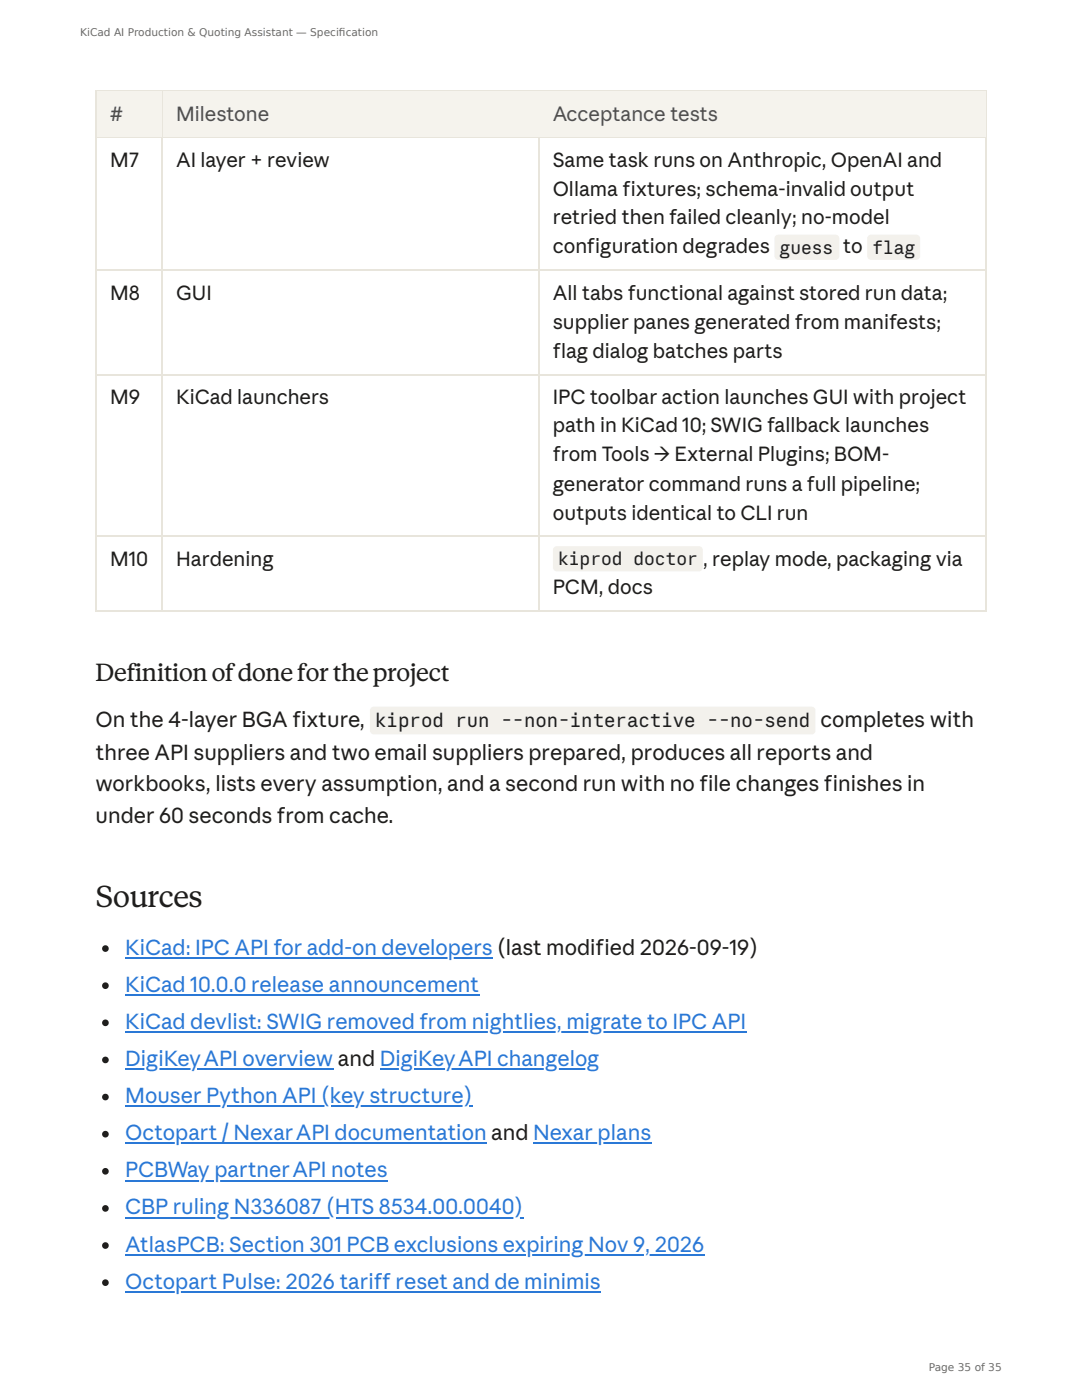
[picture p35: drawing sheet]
<svg xmlns="http://www.w3.org/2000/svg" width="216mm" height="279mm" viewBox="0 0 216 279" stroke-linecap="round" stroke-linejoin="round" font-family="sans-serif">
<defs><g id="words">
<text font-size="5.8" fill="#1f1e1d" x="19" y="181">Sources</text>
<text font-size="4.8" fill="#1f1e1d" x="19" y="136">Definitionofdonefortheproject</text>
<g font-size="4.2" fill="#1f1e1d">
<text x="19" y="145">On the 4-layer BGA fixture,</text>
<text x="163.7" y="145">completes with</text>
<text x="19" y="151.6">three API suppliers and two email suppliers prepared, produces all reports and</text>
<text x="19" y="158">workbooks, lists every assumption, and a second run with no file changes finishes in</text>
<text x="19" y="164.3">under 60 seconds from cache.</text>
</g>
<g font-size="4.2" fill="#2a78d6">
<text x="25" y="190.5">KiCad: IPC API for add-on developers (last modified 2026-09-19)</text>
<text x="25" y="197.9">KiCad 10.0.0 release announcement</text>
<text x="25" y="205.3">KiCad devlist: SWIG removed from nightlies, migrate to IPC API</text>
<text x="25" y="212.7">DigiKeyAPI overview and DigiKeyAPI changelog</text>
<text x="25" y="220.1">Mouser Python API (key structure)</text>
<text x="25" y="227.5">Octopart / NexarAPI documentation and Nexar plans</text>
<text x="25" y="234.9">PCBWay partnerAPI notes</text>
<text x="25" y="242.4">CBP ruling N336087 (HTS 8534.00.0040)</text>
<text x="25" y="249.8">AtlasPCB: Section 301 PCB exclusions expiring Nov 9, 2026</text>
<text x="25" y="257.2">Octopart Pulse: 2026 tariff reset and de minimis</text>
</g>
<g font-size="4" fill="#52514e">
<text x="22" y="24.1">#</text>
<text x="35.1" y="24.1">Milestone</text>
<text x="110.3" y="24.1">Acceptance tests</text>
</g>
<g font-size="4" fill="#1f1e1d">
<text x="22" y="33.3">M7</text>
<text x="35.1" y="33.3">AI layer + review</text>
<text x="110.3" y="33.3">Same task runs on Anthropic, OpenAI and</text>
<text x="110.3" y="39.2">Ollama fixtures; schema-invalid output</text>
<text x="110.3" y="44.7">retried then failed cleanly; no-model</text>
<text x="110.3" y="50.5">configuration degrades</text>
<text x="168.2" y="50.5">to</text>
<text x="22" y="59.8">M8</text>
<text x="35.1" y="59.8">GUI</text>
<text x="110.3" y="59.8">All tabs functional against stored run data;</text>
<text x="110.3" y="65.6">supplier panes generated from manifests;</text>
<text x="110.3" y="71.4">flag dialog batches parts</text>
<text x="22" y="80.7">M9</text>
<text x="35.1" y="80.7">KiCad launchers</text>
<text x="110.3" y="80.7">IPC toolbar action launches GUI with project</text>
<text x="110.3" y="86.3">path in KiCad 10; SWIG fallback launches</text>
<text x="110.3" y="92.1">from Tools → External Plugins; BOM-</text>
<text x="110.3" y="97.9">generator command runs a full pipeline;</text>
<text x="110.3" y="103.7">outputs identical to CLI run</text>
<text x="22" y="113">M10</text>
<text x="35.1" y="113">Hardening</text>
<text x="140.3" y="113">,</text>
<text x="142.1" y="113">replay mode, packaging via</text>
<text x="110.3" y="118.5">PCM, docs</text>
</g>
<text font-size="3.8" fill="#1f1e1d" x="74.9" y="145.1">kiprod run --non-interactive --no-send</text>
<g font-size="3.6" fill="#1f1e1d">
<text x="155.6" y="50.6">guess</text>
<text x="174.1" y="50.6">flag</text>
<text x="111.4" y="112.8">kiprod doctor</text>
</g>
<g font-size="2.1" fill="#6b6b6b">
<text x="16" y="7.1">KiCad AI Production &amp; Quoting Assistant — Specifi cation</text>
<text x="185.3" y="273.6">Page 35 of 35</text>
</g>
</g></defs>
<path d="M74.1 141.3l.5-.3h87.3a.79 .79 0 0 1 .8 .8v4a.79 .79 0 0 1-.8 .8h-87.3a.79 .79 0 0 1-.8-.8v-4z" fill="#f3f1ec"/>
<circle cx="21" cy="189.3" r=".66" fill="#1f1e1d"/>
<path d="M25 191.2h73.3" fill="none" stroke="#2a78d6" stroke-width=".26"/>
<circle cx="21" cy="196.7" r=".66" fill="#1f1e1d"/>
<path d="M25 198.6h70.6" fill="none" stroke="#2a78d6" stroke-width=".26"/>
<circle cx="21" cy="204.1" r=".66" fill="#1f1e1d"/>
<path d="M25 206h123.9" fill="none" stroke="#2a78d6" stroke-width=".26"/>
<circle cx="21" cy="211.5" r=".66" fill="#1f1e1d"/>
<path d="M25 213.4h41.5M75.8 213.4h43.8" fill="none" stroke="#2a78d6" stroke-width=".26"/>
<circle cx="21" cy="218.9" r=".66" fill="#1f1e1d"/>
<path d="M25 220.8h69.3" fill="none" stroke="#2a78d6" stroke-width=".26"/>
<circle cx="21" cy="226.4" r=".66" fill="#1f1e1d"/>
<path d="M25 228.2h72.1M106.4 228.2h23.6" fill="none" stroke="#2a78d6" stroke-width=".26"/>
<circle cx="21" cy="233.8" r=".66" fill="#1f1e1d"/>
<path d="M25 235.6h52.3" fill="none" stroke="#2a78d6" stroke-width=".26"/>
<circle cx="21" cy="241.2" r=".66" fill="#1f1e1d"/>
<path d="M25 243h79.4" fill="none" stroke="#2a78d6" stroke-width=".26"/>
<circle cx="21" cy="248.6" r=".66" fill="#1f1e1d"/>
<path d="M25 250.4h115.5" fill="none" stroke="#2a78d6" stroke-width=".26"/>
<circle cx="21" cy="256" r=".66" fill="#1f1e1d"/>
<path d="M25 257.8h94.9" fill="none" stroke="#2a78d6" stroke-width=".26"/>
<path d="M19 18.1h177.8M19.2 18v104M32.4 18v104M107.6 18v104M196.7 18v104M19 27.4h177.8M19 53.8h177.8M19 74.7h177.8M19 107h177.8M19 121.8h177.8" fill="none" stroke="#e8e5dc" stroke-width=".26"/>
<g fill="#f5f3ed">
<path d="M19.3 18.3h13v9h-13z"/>
<path d="M32.5 18.3h74.9v9h-74.9z"/>
<path d="M107.6 18.3h89v9h-89z"/>
</g>
<g fill="#f3f1ec">
<path d="M154.7 47.1l.6-.3h11.4a.79 .79 0 0 1 .8 .8v3.5a.8 .8 0 0 1-.8 .8h-11.4a.8 .8 0 0 1-.8-.8v-3.5z"/>
<path d="M173.3 47.1l.5-.3h9a.79 .79 0 0 1 .8 .8v3.5a.8 .8 0 0 1-.8 .8h-9a.8 .8 0 0 1-.8-.8v-3.5z"/>
<path d="M110.6 109.2l.5-.2h28.3a.79 .79 0 0 1 .8 .8v3.4a.79 .79 0 0 1-.8 .8h-28.3a.79 .79 0 0 1-.8-.8v-3.4z"/>
</g>
<use href="#words"/>
</svg>
